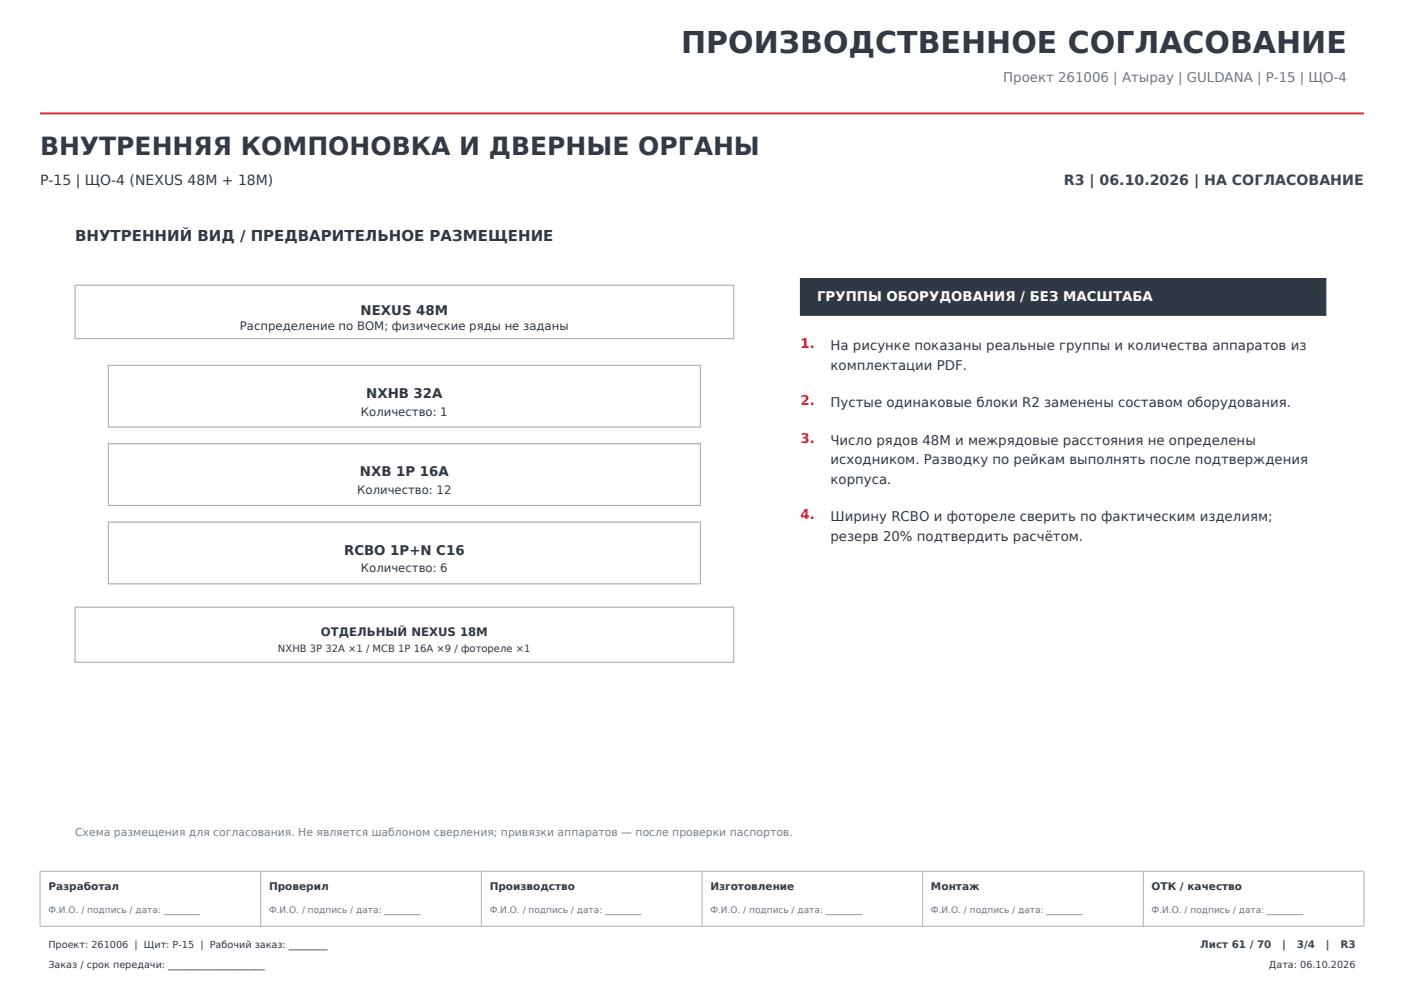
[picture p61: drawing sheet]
<svg xmlns="http://www.w3.org/2000/svg" width="297mm" height="210mm" viewBox="0 0 297 210" stroke-linecap="round" stroke-linejoin="round" font-family="sans-serif">
<defs><g id="words">
<text font-size="6.3" fill="#333a43" x="144.1" y="11.3">ПРОИЗВОДСТВЕННОЕ СОГЛАСОВАНИЕ</text>
<text font-size="5.3" fill="#333a43" x="8.5" y="32.8">ВНУТРЕННЯЯ КОМПОНОВКА И ДВЕРНЫЕ ОРГАНЫ</text>
<text font-size="3.2" fill="#303943" x="15.9" y="50.9">ВНУТРЕННИЙ ВИД / ПРЕДВАРИТЕЛЬНОЕ РАЗМЕЩЕНИЕ</text>
<text font-size="3" fill="#333a43" x="8.5" y="39.2">P-15 | ЩО-4 (NEXUS 48M + 18M)</text>
<text font-size="3" fill="#40474f" x="225" y="39.2">R3 | 06.10.2026 | НА СОГЛАСОВАНИЕ</text>
<text font-size="2.8" fill="#6e7681" x="212.2" y="17.3">Проект 261006 | Атырау | GULDANA | P-15 | ЩО-4</text>
<text font-size="2.8" fill="#fff" x="172.9" y="63.7">ГРУППЫ ОБОРУДОВАНИЯ / БЕЗ МАСШТАБА</text>
<g font-size="2.8" fill="#303943">
<text x="76.3" y="66.6">NEXUS 48M</text>
<text x="175.7" y="74.1">На рисунке показаны реальные группы и количества аппаратов из</text>
<text x="175.7" y="78.2">комплектации PDF.</text>
<text x="77.5" y="84.1">NXHB 32A</text>
<text x="175.7" y="86.1">Пустые одинаковые блоки R2 заменены составом оборудования.</text>
<text x="175.7" y="94.1">Число рядов 48M и межрядовые расстояния не определены</text>
<text x="76.1" y="100.7">NXB 1P 16A</text>
<text x="175.7" y="98.2">исходником. Разводку по рейкам выполнять после подтверждения</text>
<text x="175.7" y="102.3">корпуса.</text>
<text x="175.7" y="110.3">Ширину RCBO и фотореле сверить по фактическим изделиям;</text>
<text x="72.8" y="117.3">RCBO 1P+N C16</text>
<text x="175.7" y="114.4">резерв 20% подтвердить расчётом.</text>
</g>
<g font-size="2.8" fill="#d62842">
<text x="169.3" y="73.6">1.</text>
<text x="169.3" y="85.6">2.</text>
<text x="169.3" y="93.6">3.</text>
<text x="169.3" y="109.8">4.</text>
</g>
<g font-size="2.5" fill="#303943">
<text x="50.7" y="69.8">Распределение по BOM; физические ряды не заданы</text>
<text x="76.4" y="87.9">Количество: 1</text>
<text x="75.6" y="104.5">Количество: 12</text>
<text x="76.4" y="121.1">Количество: 6</text>
<text x="67.9" y="134.5">ОТДЕЛЬНЫЙ NEXUS 18M</text>
</g>
<text font-size="2.3" fill="#75818c" x="15.9" y="176.9">Схема размещения для согласования. Не является шаблоном сверления; привязки аппаратов — после проверки паспортов.</text>
<g font-size="2.2" fill="#333a43">
<text x="10.2" y="188.1">Разработал</text>
<text x="56.9" y="188.1">Проверил</text>
<text x="103.6" y="188.1">Производство</text>
<text x="150.3" y="188.1">Изготовление</text>
<text x="196.9" y="188.1">Монтаж</text>
<text x="243.6" y="188.1">ОТК / качество</text>
</g>
<g font-size="2.2" fill="#40474f">
<text x="253.9" y="200.5">Лист 61 / 70</text>
<text x="271.3" y="200.5">|</text>
<text x="274.3" y="200.5">3/4</text>
<text x="280.5" y="200.5">|</text>
<text x="283.5" y="200.5">R3</text>
</g>
<text font-size="2.1" fill="#303943" x="58.8" y="137.8">NXHB 3P 32A ×1 / MCB 1P 16A ×9 / фотореле ×1</text>
<g font-size="2" fill="#333a43">
<text x="10.2" y="200.5">Проект: 261006 | Щит: P-15 | Рабочий заказ: ________</text>
<text x="10.2" y="204.7">Заказ / срок передачи: ____________________</text>
<text x="268.4" y="204.7">Дата: 06.10.2026</text>
</g>
<g font-size="1.9" fill="#6e7681">
<text x="10.2" y="193.1">Ф.И.О. / подпись / дата: ________</text>
<text x="56.9" y="193.1">Ф.И.О. / подпись / дата: ________</text>
<text x="103.6" y="193.1">Ф.И.О. / подпись / дата: ________</text>
<text x="150.3" y="193.1">Ф.И.О. / подпись / дата: ________</text>
<text x="196.9" y="193.1">Ф.И.О. / подпись / дата: ________</text>
<text x="243.6" y="193.1">Ф.И.О. / подпись / дата: ________</text>
</g>
</g></defs>
<path d="M8.5 24h280" fill="none" stroke="#d52b38" stroke-width=".42"/>
<path d="M8.5 184.2h280v11.7h-280zM55.1 184.2v11.7M101.8 184.2v11.7M148.5 184.2v11.7M195.2 184.2v11.7M241.9 184.2v11.7" fill="none" stroke="#a9b1ba" stroke-width=".21"/>
<g fill="#fff" stroke="#fff" stroke-width=".35">
<path d="M225 36.9h63.5v3h-63.5z"/>
<path d="M253.9 198.8h32.9v2.2h-32.9z"/>
<path d="M0 44.1h297v135.5h-297z"/>
</g>
<g fill="#fff" stroke="#a7b1bb" stroke-width=".25">
<path d="M15.9 60.3h139.3v11.3h-139.3z" fill-rule="evenodd"/>
<path d="M22.9 77.3h125.3v13h-125.3z" fill-rule="evenodd"/>
<path d="M22.9 93.8h125.3v13.1h-125.3z" fill-rule="evenodd"/>
<path d="M22.9 110.4h125.3v13.1h-125.3z" fill-rule="evenodd"/>
<path d="M15.9 128.4h139.3v11.7h-139.3z" fill-rule="evenodd"/>
</g>
<path d="M169.3 58.9h111.2v7.8h-111.2z" fill-rule="evenodd" fill="#303943" stroke="#303943" stroke-width=".25"/>
<use href="#words"/>
</svg>
